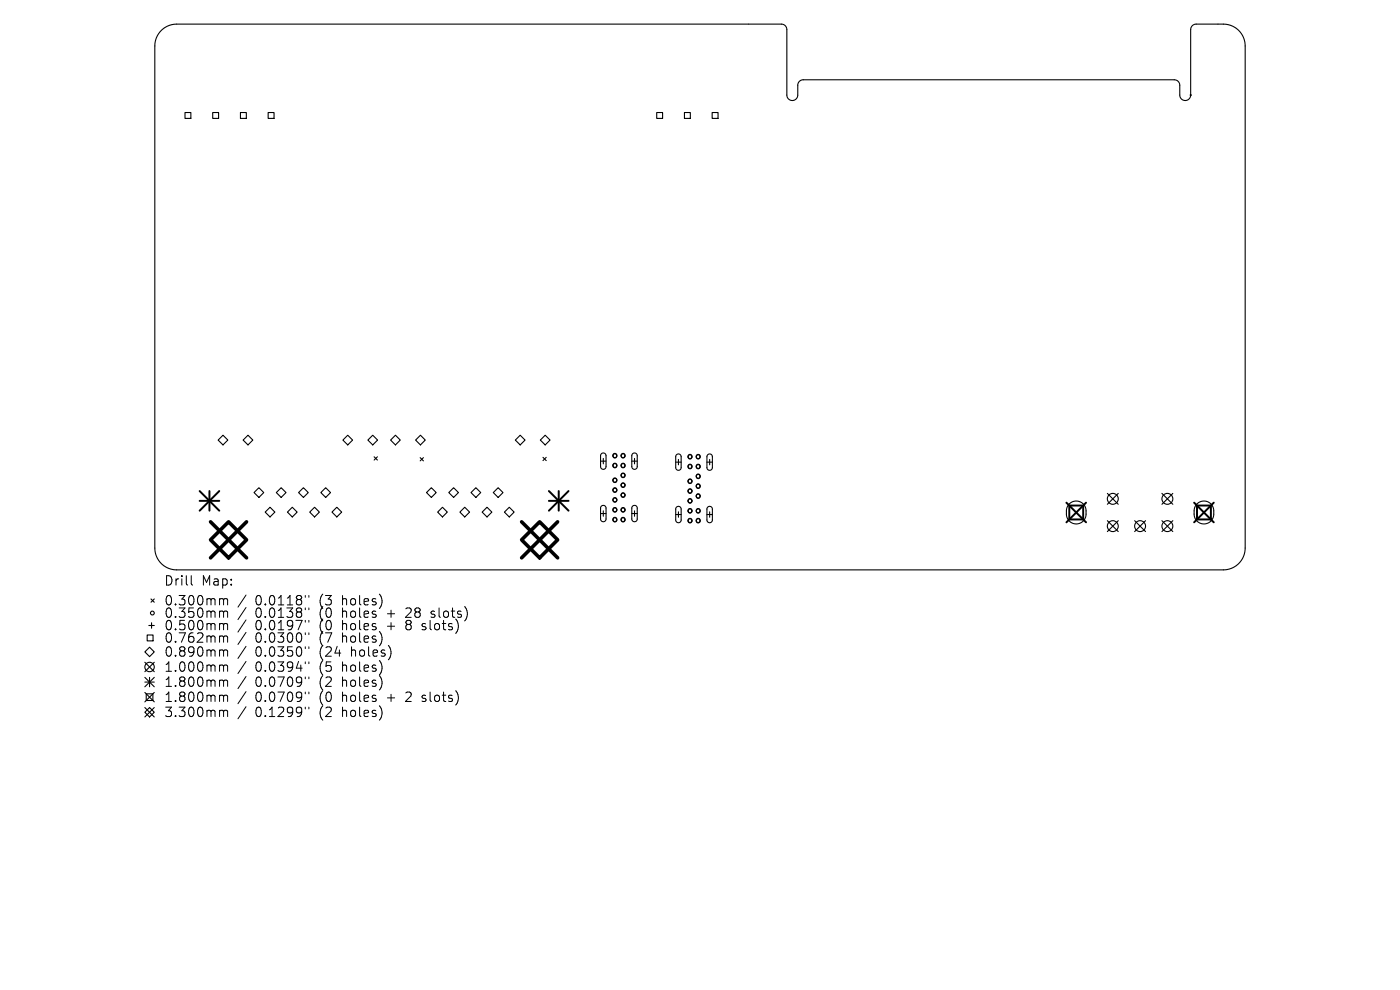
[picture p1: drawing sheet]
<svg xmlns="http://www.w3.org/2000/svg" width="297mm" height="210mm" viewBox="0 0 297 210" stroke-linecap="round" stroke-linejoin="round" font-family="sans-serif">
<defs><g id="words">
<g font-size="2.8">
<text x="34.7" y="124.5">Drill</text>
<text x="42.7" y="124.5">Map:</text>
<text x="34.7" y="128.7">0.300mm</text>
<text x="34.7" y="131.3">0.350mm</text>
<text x="54.2" y="128.7">0.0118&quot;</text>
<text x="54.2" y="131.3">0.0138&quot;</text>
<text x="67.9" y="128.7">(3</text>
<text x="67.9" y="131.3">(0</text>
<text x="72.9" y="128.7">holes)</text>
<text x="72.9" y="131.3">holes</text>
<text x="82.6" y="131.3">+</text>
<text x="86.8" y="131.3">28</text>
<text x="92.3" y="131.3">slots)</text>
<text x="34.7" y="134">0.500mm</text>
<text x="34.7" y="136.6">0.762mm</text>
<text x="54.2" y="134">0.0197&quot;</text>
<text x="54.2" y="136.6">0.0300&quot;</text>
<text x="67.9" y="134">(0</text>
<text x="67.9" y="136.6">(7</text>
<text x="72.9" y="134">holes</text>
<text x="72.9" y="136.6">holes)</text>
<text x="82.6" y="134">+</text>
<text x="86.8" y="134">8</text>
<text x="90.4" y="134">slots)</text>
<text x="34.7" y="139.6">0.890mm</text>
<text x="34.7" y="142.8">1.000mm</text>
<text x="54.2" y="139.6">0.0350&quot;</text>
<text x="54.2" y="142.8">0.0394&quot;</text>
<text x="67.9" y="139.6">(24</text>
<text x="67.9" y="142.8">(5</text>
<text x="72.9" y="142.8">holes)</text>
<text x="74.8" y="139.6">holes)</text>
<text x="34.7" y="146">1.800mm</text>
<text x="34.7" y="149.2">1.800mm</text>
<text x="54.2" y="146">0.0709&quot;</text>
<text x="54.2" y="149.2">0.0709&quot;</text>
<text x="67.9" y="146">(2</text>
<text x="67.9" y="149.2">(0</text>
<text x="72.9" y="146">holes)</text>
<text x="72.9" y="149.2">holes</text>
<text x="82.6" y="149.2">+</text>
<text x="86.8" y="149.2">2</text>
<text x="90.4" y="149.2">slots)</text>
<text x="34.7" y="152.4">3.300mm</text>
<text x="54.2" y="152.4">0.1299&quot;</text>
<text x="67.9" y="152.4">(2</text>
<text x="72.9" y="152.4">holes)</text>
</g>
</g></defs>
<g fill="none" stroke="#000" stroke-width=".23">
<path d="M34.2 6.5a4.6 4.6 0 0 1 3.3-1.4h128.3a1.16 1.16 0 0 1 1.1 1.2v13.9a1.16 1.16 0 0 0 1.2 1.1 1.16 1.16 0 0 0 1.1-1.1v-2.1a1.16 1.16 0 0 1 1.2-1.2h78.7a1.16 1.16 0 0 1 1.2 1.2v2.1a1.16 1.16 0 0 0 1.1 1.1 1.16 1.16 0 0 0 1.2-1.1v-13.9a1.16 1.16 0 0 1 1.2-1.2h5.7a4.6 4.6 0 0 1 4.7 4.6v106.6a4.6 4.6 0 0 1-4.7 4.6h-222a4.6 4.6 0 0 1-4.7-4.6v-106.6a4.6 4.6 0 0 1 1.4-3.2zM39.2 23.9h1.3v1.2h-1.3zM45.1 23.9h1.3v1.2h-1.3zM51 23.9h1.3v1.2h-1.3zM56.9 23.9h1.2v1.2h-1.2zM139.3 23.9h1.3v1.2h-1.3zM145.2 23.9h1.2v1.2h-1.2zM151.1 23.9h1.2v1.2h-1.2zM46.3 93.4l1-1.1 1 1.1-1 1zM51.6 93.4l1-1.1 1 1.1-1 1zM73.8 92.3l1 1.1-1 1-1.1-1zM78 93.4l1.1-1.1 1 1.1-1 1z"/>
<path d="M79.4 96.9l.7 .7M80.1 96.9l-.7 .7M83.9 92.3l1 1.1-1 1-1-1zM88.2 93.4l1-1.1 1 1.1-1 1zM89.1 97.1l.7 .7M89.8 97.1l-.7 .7M109.3 93.4l1.1-1.1 1 1.1-1 1zM115.2 97l.7 .7M115.7 92.3l1 1.1-1 1-1.1-1zM115.9 97l-.7 .7M127.4 97.8h1.2M127.6 96.3l.5-.2 .5 .5v2.5l-.5 .5-.4-.1-.3-.4v-2.5z"/>
<path d="M128 97.2v1.2M134 97.8h1.2M134.2 96.3l.6-.2 .4 .5v2.5l-.5 .5-.4-.1-.3-.4v-2.5zM134.6 97.2v1.2M143.3 98h1.2M143.5 96.5l.6-.2 .4 .5v2.5l-.5 .5-.4-.1-.2-.4-.1-2.5zM143.9 97.5v1.1M150 98h1.1M150.1 96.5l.6-.2 .4 .5v2.5l-.5 .5-.4-.1-.2-.4v-2.5zM150.5 97.5v1.1M53.9 104.5l1-1 1.1 1-1.1 1zM56.3 108.6l1-1 1 1-1 1.1z"/>
<path d="M58.6 104.5l1-1 1.1 1-1.1 1zM62 107.6l1 1-1 1.1-1-1.1zM63.3 104.5l1.1-1 1 1-1 1zM65.7 108.6l1-1 1.1 1-1.1 1.1zM69.1 103.5l1 1-1 1-1-1zM70.4 108.6l1.1-1 1 1-1 1.1zM90.5 104.5l1-1 1 1-1 1zM92.8 108.6l1.1-1 1 1-1 1.1zM96.2 103.5l1.1 1-1.1 1-1-1zM97.6 108.6l1-1 1 1-1 1.1zM99.9 104.5l1.1-1 1 1-1 1zM103.3 107.6l1 1-1 1.1-1-1.1z"/>
<path d="M105.7 103.5l1 1-1 1-1.1-1zM107 108.6l1-1 1.1 1-1.1 1.1zM127.4 108.9h1.2M127.6 107.4l.5-.2 .5 .5v2.5l-.5 .5-.4-.1-.3-.4v-2.5zM128 108.4v1.1M134 108.9h1.2M134.2 107.4l.6-.2 .4 .5v2.5l-.5 .5-.4-.1-.3-.4v-2.5zM134.6 108.4v1.1M143.3 109.1h1.2M143.5 107.6l.6-.2 .4 .5v2.5l-.5 .5-.4-.1-.2-.4-.1-2.5zM143.9 108.6v1.1M150 109.1h1.1"/>
<path d="M150.1 107.6l.6-.2 .4 .5v2.5l-.5 .5-.4-.1-.2-.4v-2.5zM150.5 108.6v1.1M226.8 106.9a2.08 2.08 0 0 1 2.3-.5 2.08 2.08 0 0 1 1.3 2v.7a2.08 2.08 0 0 1-2.1 2 2.08 2.08 0 0 1-2.1-2l.1-1.3zM234.9 104.7l2.3 2.3M234.9 110.5l2.3 2.3M237.2 104.7l-2.3 2.3M237.2 110.5l-2.3 2.3M240.7 110.5l2.3 2.3M243 110.5l-2.3 2.3M246.5 104.7l2.3 2.3M246.5 110.5l2.3 2.3M248.8 104.7l-2.3 2.3"/>
<path d="M248.8 110.5l-2.3 2.3M253.9 106.9a2.08 2.08 0 0 1 2.3-.5 2.08 2.08 0 0 1 1.3 2v.7a2.08 2.08 0 0 1-2.1 2 2.08 2.08 0 0 1-2.1-2l.1-1.3zM31.2 134.7h1.3v1.2h-1.3zM31.6 132.7h1.1M31.7 137.3l1 1-1 1-1-1zM32 127.1l.7 .7M32.1 132.1v1.2M32.7 127.1l-.7 .7M30.7 151.1l1-1 1 1-1 1zM30.7 140.5l2 2M30.7 143.7l2 2M30.7 144.7h2"/>
<path d="M30.7 146.9l2 2M30.7 150.1l2 2M31 147.2h1.4v1.4h-1.4zM31.7 143.7v2M32.7 140.5l-2 2M32.7 143.7l-2 2M32.7 146.9l-2 2M32.7 150.1l-2 2"/>
<circle cx="130.4" cy="98.7" r=".46"/>
<circle cx="130.4" cy="96.7" r=".46"/>
<circle cx="130.4" cy="96.7" r=".41"/>
<circle cx="130.4" cy="98.7" r=".41"/>
<circle cx="132.1" cy="98.7" r=".46"/>
<circle cx="132.1" cy="96.7" r=".46"/>
<circle cx="132.2" cy="96.7" r=".41"/>
<circle cx="132.2" cy="98.7" r=".41"/>
<circle cx="146.3" cy="99" r=".46"/>
<circle cx="146.3" cy="96.9" r=".46"/>
<circle cx="146.4" cy="99" r=".41"/>
<circle cx="146.4" cy="96.9" r=".41"/>
<circle cx="148.1" cy="99" r=".46"/>
<circle cx="148.1" cy="96.9" r=".46"/>
<circle cx="148.1" cy="99" r=".41"/>
<circle cx="148.1" cy="96.9" r=".41"/>
<circle cx="130.4" cy="106" r=".46"/>
<circle cx="130.4" cy="110.2" r=".46"/>
<circle cx="130.4" cy="108.2" r=".46"/>
<circle cx="130.4" cy="104" r=".46"/>
<circle cx="130.4" cy="101.9" r=".46"/>
<circle cx="130.4" cy="110.2" r=".41"/>
<circle cx="130.4" cy="106" r=".41"/>
<circle cx="130.4" cy="108.2" r=".41"/>
<circle cx="130.4" cy="104" r=".41"/>
<circle cx="130.4" cy="101.9" r=".41"/>
<circle cx="132.1" cy="110.2" r=".46"/>
<circle cx="132.1" cy="100.8" r=".46"/>
<circle cx="132.1" cy="105" r=".46"/>
<circle cx="132.1" cy="108.2" r=".46"/>
<circle cx="132.1" cy="102.9" r=".46"/>
<circle cx="132.2" cy="105" r=".41"/>
<circle cx="132.2" cy="100.8" r=".41"/>
<circle cx="132.2" cy="110.2" r=".41"/>
<circle cx="132.2" cy="108.2" r=".41"/>
<circle cx="132.2" cy="102.9" r=".41"/>
<circle cx="146.3" cy="110.4" r=".46"/>
<circle cx="146.3" cy="106.3" r=".46"/>
<circle cx="146.3" cy="104.2" r=".46"/>
<circle cx="146.3" cy="102.1" r=".46"/>
<circle cx="146.3" cy="108.4" r=".46"/>
<circle cx="146.4" cy="106.3" r=".41"/>
<circle cx="146.4" cy="110.4" r=".41"/>
<circle cx="146.4" cy="102.1" r=".41"/>
<circle cx="146.4" cy="108.4" r=".41"/>
<circle cx="146.4" cy="104.2" r=".41"/>
<circle cx="148.1" cy="110.4" r=".46"/>
<circle cx="148.1" cy="101" r=".46"/>
<circle cx="148.1" cy="105.2" r=".46"/>
<circle cx="148.1" cy="108.4" r=".46"/>
<circle cx="148.1" cy="103.1" r=".46"/>
<circle cx="148.1" cy="101" r=".41"/>
<circle cx="148.1" cy="105.2" r=".41"/>
<circle cx="148.1" cy="110.4" r=".41"/>
<circle cx="148.1" cy="108.4" r=".41"/>
<circle cx="148.1" cy="103.1" r=".41"/>
<circle cx="236.1" cy="111.6" r="1.16"/>
<circle cx="236.1" cy="105.8" r="1.16"/>
<circle cx="241.9" cy="111.6" r="1.16"/>
<circle cx="247.7" cy="111.6" r="1.16"/>
<circle cx="247.7" cy="105.8" r="1.16"/>
<circle cx="32.3" cy="130" r=".41"/>
<circle cx="31.7" cy="141.5" r="1"/>
</g>
<circle cx="252.6" cy="20.2" r=".12" fill="#000" stroke="#000" stroke-width=".21"/>
<g fill="none" stroke="#000" stroke-width=".42">
<path d="M42.4 104.2l4.1 4.1M42.4 106.2h4.1M44.4 104.2v4.1M46.5 104.2l-4.1 4.1M116.4 106.2h4.2M116.4 104.2l4.2 4.1M118.5 104.2v4.1M120.6 104.2l-4.2 4.1M226.2 106.6l4.2 4.2M226.8 107.2h3v3h-3zM230.4 106.6l-4.2 4.2M253.3 106.6l4.2 4.2"/>
<path d="M253.9 107.2h3v3h-3zM257.5 106.6l-4.2 4.2"/>
</g>
<path d="M44.7 110.7l7.6 7.6M48.5 110.7l3.8 3.8-3.8 3.8-3.8-3.8zM52.3 110.7l-7.6 7.6M110.7 110.7l7.6 7.6M114.5 110.7l3.8 3.8-3.8 3.8-3.8-3.8zM118.3 110.7l-7.6 7.6" fill="none" stroke="#000" stroke-width=".76"/>
<g fill="none" stroke="#000" stroke-width=".21">
<path d="M40.6 122.1v1.7l.3 .3M46.9 127l.4 .1 .1 .2M46.9 129.6h.2l.3 .3M46.9 132.3h.2l.3 .3M46.9 134.9h.2l.3 .3M46.9 137.9h.2l.3 .3M47.4 127.3l.3-.3 .5 .1 .1 1.2M47.4 127.3v1M47.4 129.9v1.1M47.4 132.6v1M47.4 135.2v1M47.4 138.2v1"/>
<path d="M47.4 129.9l.3-.3 .5 .1 .1 1.3M47.4 132.6l.3-.3 .5 .1 .1 1.2M47.4 135.2l.3-.3 .5 .1 .1 1.2M47.4 138.2l.3-.3 .5 .1 .1 1.2M52.2 126.2l-1.7 2.6M52.2 128.9l-1.7 2.5M52.2 131.5l-1.7 2.6M52.2 134.1l-1.7 2.6M52.2 137.1l-1.7 2.6M64.8 126.3v.4M64.8 129v.3M64.8 131.6v.4"/>
<path d="M64.8 134.2v.4M64.8 137.2v.4M65.5 126.3v.4M65.5 129v.3M65.5 131.6v.4M65.5 134.2v.4M65.5 137.2v.4M89.5 133.5l.2 .1M89.6 132.4v.4M91.4 130.9l.2 .1M91.5 129.7v.5M46.9 141.1l.4 .1 .1 .2"/>
<path d="M46.9 144.3l.4 .1 .1 .2M46.9 147.5l.4 .1 .1 .2M46.9 150.7h.2l.3 .3M47.4 141.4v1M47.4 144.6v1M47.4 147.8v1M47.4 151v1M47.4 141.4l.3-.3 .5 .1 .1 1.2M47.4 144.6l.3-.3 .5 .1 .1 1.2M47.4 147.8l.3-.3 .5 .1 .1 1.2M47.4 151l.3-.3 .5 .1 .1 1.2M52.2 140.3l-1.7 2.6"/>
<path d="M52.2 143.5l-1.7 2.6M52.2 146.7l-1.7 2.6M52.2 149.9l-1.7 2.6M64.8 140.4v.4M64.8 143.6v.4M64.8 146.8v.4M64.8 150v.4M65.5 140.4v.4M65.5 143.6v.4M65.5 146.8v.4M65.5 150v.4M89.5 148.7l.2 .1"/>
<path d="M89.6 147.6v.4"/>
</g>
<use href="#words"/>
</svg>
